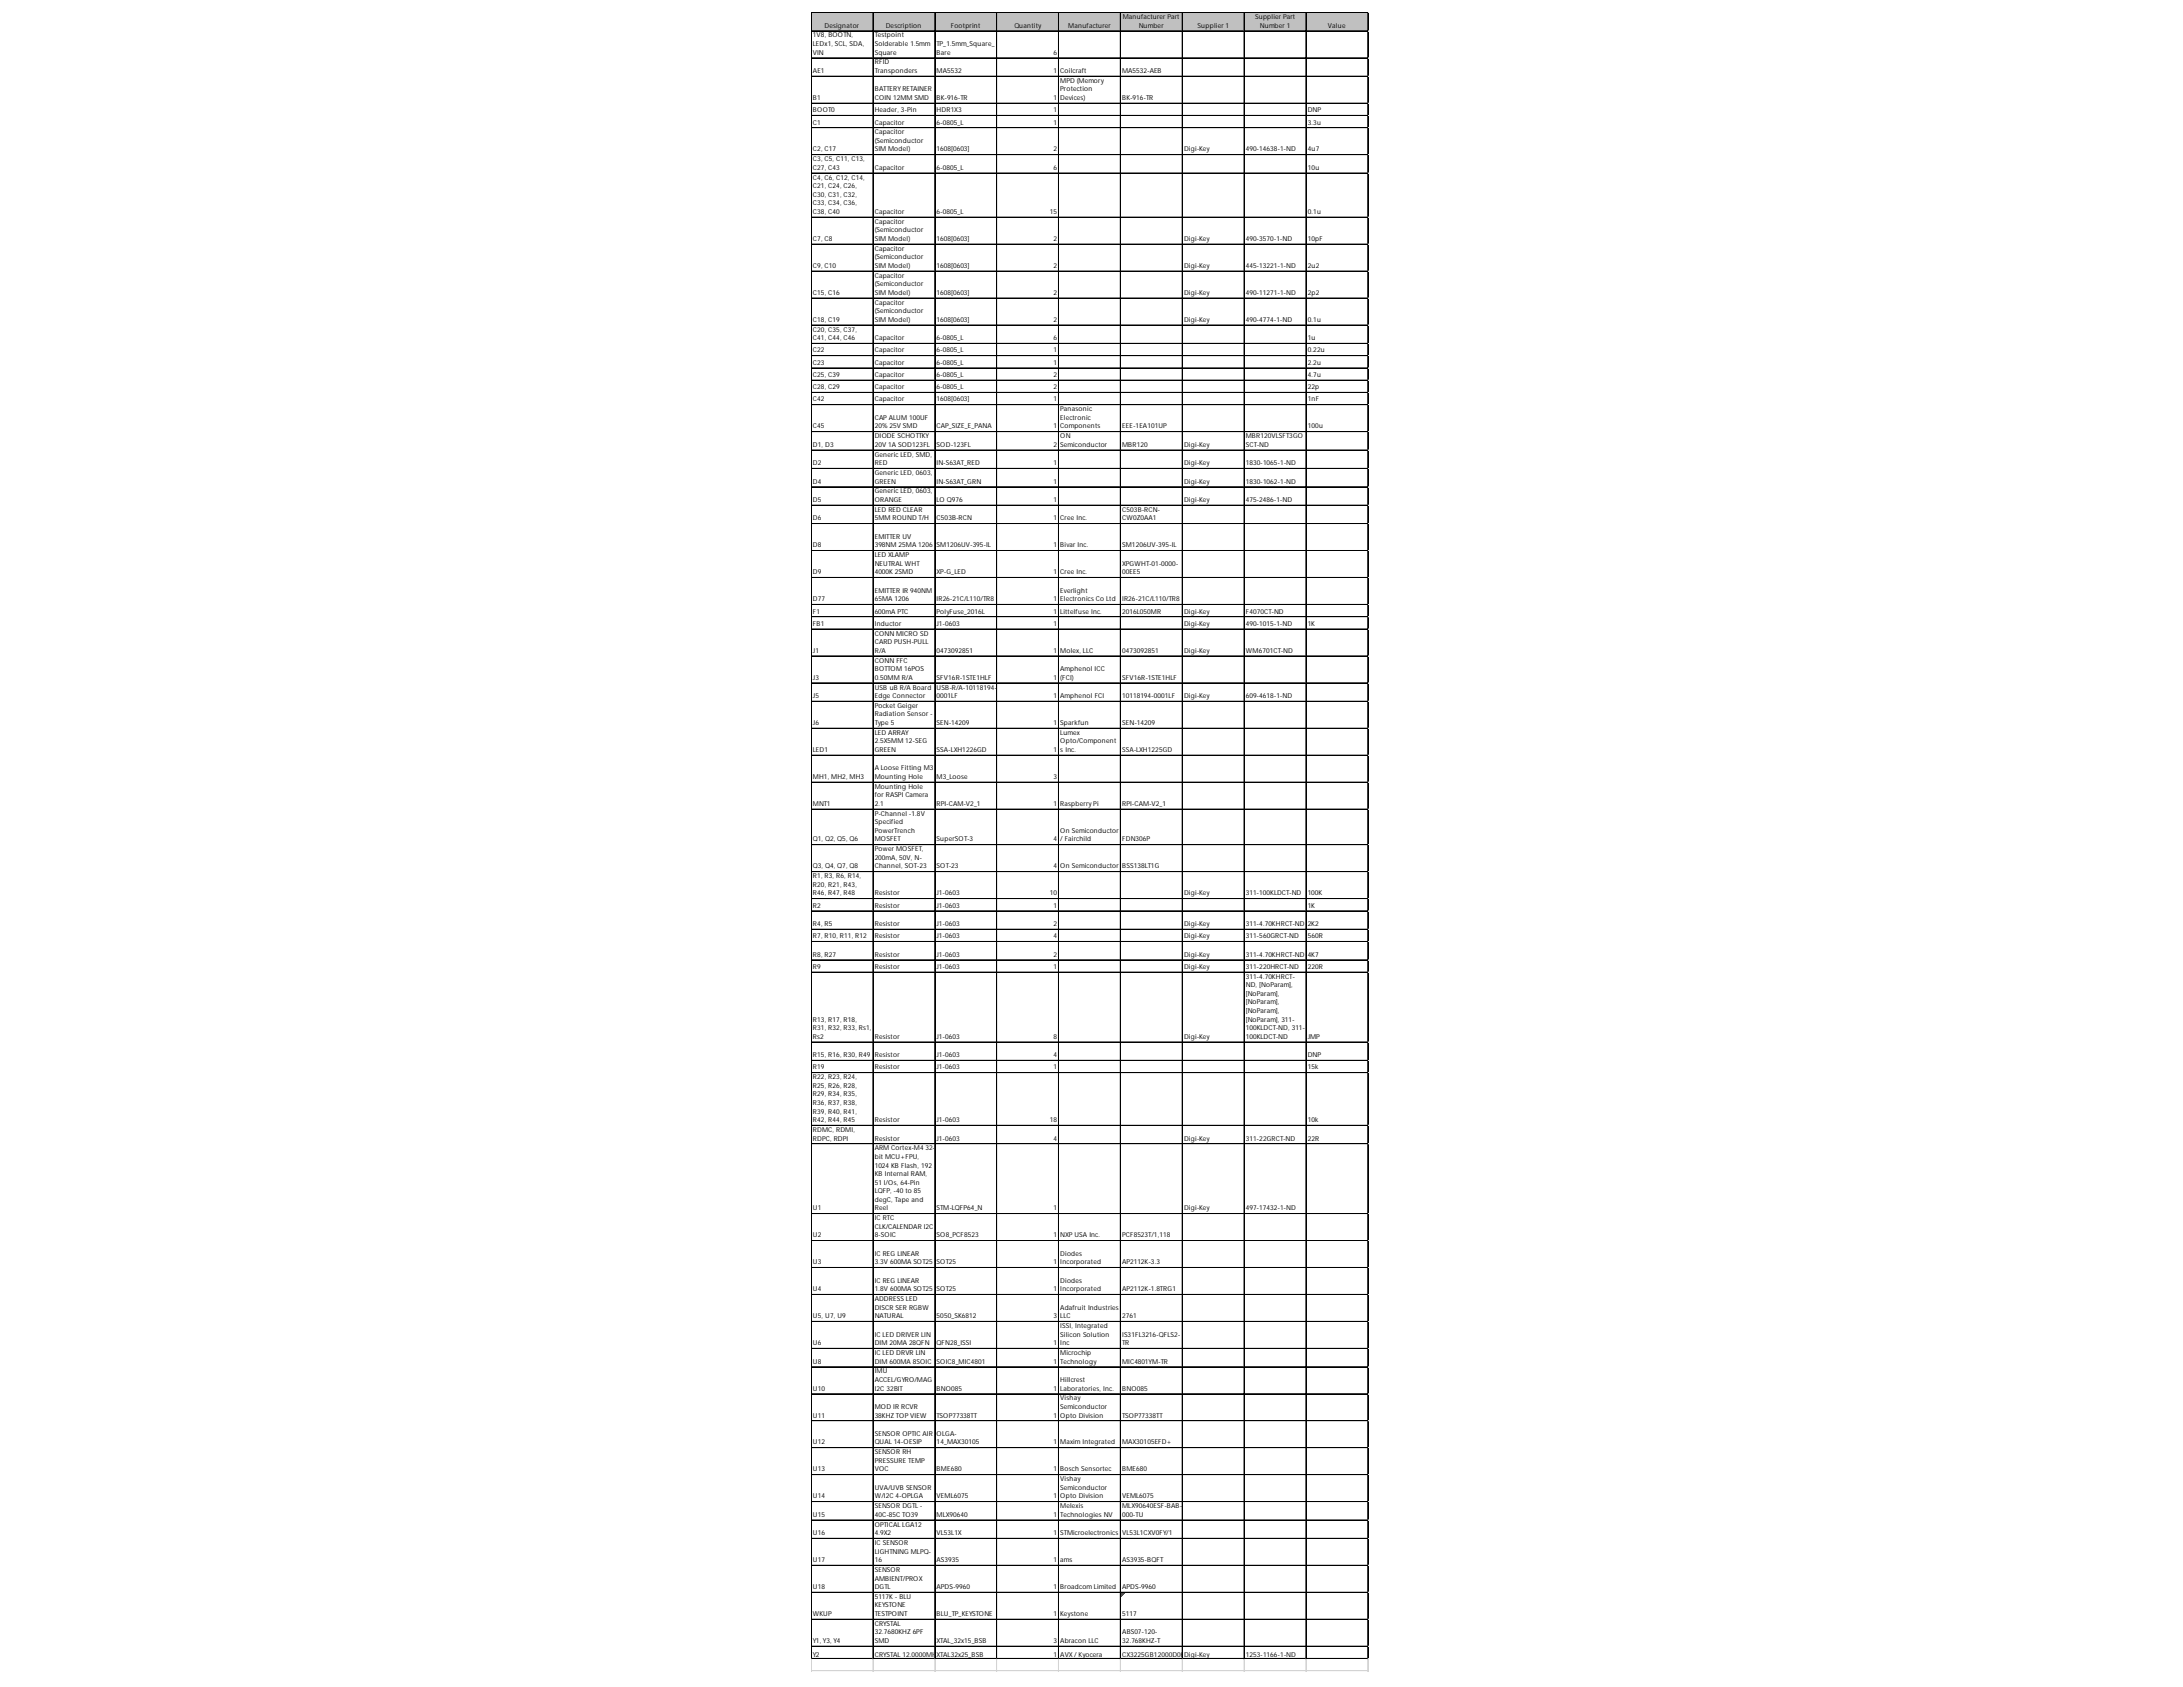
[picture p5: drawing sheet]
<svg xmlns="http://www.w3.org/2000/svg" width="279mm" height="216mm" viewBox="0 0 279 216" stroke-linecap="round" stroke-linejoin="round" font-family="sans-serif">
<defs><g id="words">
<g font-size=".9">
<text x="104" y="4.8">1V8, BOOTN,</text>
<text x="104" y="5.9">LEDx1, SCL, SDA,</text>
<text x="105.5" y="3.5">Designator</text>
<text x="112" y="4.8">Testpoint</text>
<text x="112" y="5.9">Solderable 1.5mm</text>
<text x="113.4" y="3.5">Description</text>
<text x="119.9" y="5.9">TP_1.5mm_Square_</text>
<text x="121.7" y="3.5">Footprint</text>
<text x="129.8" y="3.5">Quantity</text>
<text x="136.7" y="3.5">Manufacturer</text>
<text x="143.7" y="2.4">Manufacturer Part</text>
<text x="145.7" y="3.5">Number</text>
<text x="153.3" y="3.5">Supplier 1</text>
<text x="160.6" y="2.4">Supplier Part</text>
<text x="161.3" y="3.5">Number 1</text>
<text x="170" y="3.5">Value</text>
<text x="104" y="7">VIN</text>
<text x="104" y="9.3">AE1</text>
<text x="112" y="7">Square</text>
<text x="112" y="8.2">RFID</text>
<text x="112" y="9.3">Transponders</text>
<text x="112" y="11.7">BATTERY RETAINER</text>
<text x="119.9" y="7">Bare</text>
<text x="119.9" y="9.3">MA5532</text>
<text x="134.8" y="7">6</text>
<text x="134.8" y="9.3">1</text>
<text x="135.7" y="9.3">Coilcraft</text>
<text x="135.7" y="10.6">MPD (Memory</text>
<text x="135.7" y="11.7">Protection</text>
<text x="143.6" y="9.3">MA5532-AEB</text>
<text x="104" y="12.8">B1</text>
<text x="104" y="14.4">BOOT0</text>
<text x="104" y="15.9">C1</text>
<text x="112" y="12.8">COIN 12MM SMD</text>
<text x="112" y="14.4">Header, 3-Pin</text>
<text x="112" y="15.9">Capacitor</text>
<text x="112" y="17.2">Capacitor</text>
<text x="119.9" y="12.8">BK-916-TR</text>
<text x="119.9" y="14.4">HDR1X3</text>
<text x="119.9" y="15.9">6-0805_L</text>
<text x="134.8" y="12.8">1</text>
<text x="134.8" y="14.4">1</text>
<text x="134.8" y="15.9">1</text>
<text x="135.7" y="12.8">Devices)</text>
<text x="143.6" y="12.8">BK-916-TR</text>
<text x="167.4" y="14.4">DNP</text>
<text x="167.4" y="15.9">3.3u</text>
<text x="104" y="19.4">C2, C17</text>
<text x="104" y="20.6">C3, C5, C11, C13,</text>
<text x="104" y="21.7">C27, C43</text>
<text x="104" y="23">C4, C6, C12, C14,</text>
<text x="112" y="18.3">(Semiconductor</text>
<text x="112" y="19.4">SIM Model)</text>
<text x="112" y="21.7">Capacitor</text>
<text x="119.9" y="19.4">1608[0603]</text>
<text x="119.9" y="21.7">6-0805_L</text>
<text x="134.8" y="19.4">2</text>
<text x="134.8" y="21.7">6</text>
<text x="151.5" y="19.4">Digi-Key</text>
<text x="159.5" y="19.4">490-14638-1-ND</text>
<text x="167.4" y="19.4">4u7</text>
<text x="167.4" y="21.7">10u</text>
<text x="104" y="24.1">C21, C24, C26,</text>
<text x="104" y="25.2">C30, C31, C32,</text>
<text x="104" y="26.3">C33, C34, C36,</text>
<text x="104" y="27.4">C38, C40</text>
<text x="112" y="27.4">Capacitor</text>
<text x="112" y="28.6">Capacitor</text>
<text x="112" y="29.7">(Semiconductor</text>
<text x="119.9" y="27.4">6-0805_L</text>
<text x="134.4" y="27.4">15</text>
<text x="167.4" y="27.4">0.1u</text>
<text x="104" y="30.8">C7, C8</text>
<text x="104" y="34.3">C9, C10</text>
<text x="112" y="30.8">SIM Model)</text>
<text x="112" y="32.1">Capacitor</text>
<text x="112" y="33.2">(Semiconductor</text>
<text x="112" y="34.3">SIM Model)</text>
<text x="112" y="35.5">Capacitor</text>
<text x="119.9" y="30.8">1608[0603]</text>
<text x="119.9" y="34.3">1608[0603]</text>
<text x="134.8" y="30.8">2</text>
<text x="134.8" y="34.3">2</text>
<text x="151.5" y="30.8">Digi-Key</text>
<text x="151.5" y="34.3">Digi-Key</text>
<text x="159.5" y="30.8">490-3570-1-ND</text>
<text x="159.5" y="34.3">445-13221-1-ND</text>
<text x="167.4" y="30.8">10pF</text>
<text x="167.4" y="34.3">2u2</text>
<text x="104" y="37.7">C15, C16</text>
<text x="104" y="41.2">C18, C19</text>
<text x="112" y="36.6">(Semiconductor</text>
<text x="112" y="37.7">SIM Model)</text>
<text x="112" y="39">Capacitor</text>
<text x="112" y="40.1">(Semiconductor</text>
<text x="112" y="41.2">SIM Model)</text>
<text x="119.9" y="37.7">1608[0603]</text>
<text x="119.9" y="41.2">1608[0603]</text>
<text x="134.8" y="37.7">2</text>
<text x="134.8" y="41.2">2</text>
<text x="151.5" y="37.7">Digi-Key</text>
<text x="151.5" y="41.2">Digi-Key</text>
<text x="159.5" y="37.7">490-11271-1-ND</text>
<text x="159.5" y="41.2">490-4774-1-ND</text>
<text x="167.4" y="37.7">2p2</text>
<text x="167.4" y="41.2">0.1u</text>
<text x="104" y="42.4">C20, C35, C37,</text>
<text x="104" y="43.5">C41, C44, C46</text>
<text x="104" y="45.1">C22</text>
<text x="104" y="46.7">C23</text>
<text x="112" y="43.5">Capacitor</text>
<text x="112" y="45.1">Capacitor</text>
<text x="112" y="46.7">Capacitor</text>
<text x="119.9" y="43.5">6-0805_L</text>
<text x="119.9" y="45.1">6-0805_L</text>
<text x="119.9" y="46.7">6-0805_L</text>
<text x="134.8" y="43.5">6</text>
<text x="134.8" y="45.1">1</text>
<text x="134.8" y="46.7">1</text>
<text x="167.4" y="43.5">1u</text>
<text x="167.4" y="45.1">0.22u</text>
<text x="167.4" y="46.7">2.2u</text>
<text x="104" y="48.2">C25, C39</text>
<text x="104" y="49.8">C28, C29</text>
<text x="104" y="51.4">C42</text>
<text x="112" y="48.2">Capacitor</text>
<text x="112" y="49.8">Capacitor</text>
<text x="112" y="51.4">Capacitor</text>
<text x="112" y="53.7">CAP ALUM 100UF</text>
<text x="119.9" y="48.2">6-0805_L</text>
<text x="119.9" y="49.8">6-0805_L</text>
<text x="119.9" y="51.4">1608[0603]</text>
<text x="134.8" y="48.2">2</text>
<text x="134.8" y="49.8">2</text>
<text x="134.8" y="51.4">1</text>
<text x="135.7" y="52.6">Panasonic</text>
<text x="135.7" y="53.7">Electronic</text>
<text x="167.4" y="48.2">4.7u</text>
<text x="167.4" y="49.8">22p</text>
<text x="167.4" y="51.4">1nF</text>
<text x="104" y="54.8">C45</text>
<text x="104" y="57.2">D1, D3</text>
<text x="104" y="59.5">D2</text>
<text x="112" y="54.8">20% 25V SMD</text>
<text x="112" y="56.1">DIODE SCHOTTKY</text>
<text x="112" y="57.2">20V 1A SOD123FL</text>
<text x="112" y="58.4">Generic LED, SMD,</text>
<text x="112" y="59.5">RED</text>
<text x="119.9" y="54.8">CAP_SIZE_E_PANA</text>
<text x="119.9" y="57.2">SOD-123FL</text>
<text x="119.9" y="59.5">IN-S63AT_RED</text>
<text x="134.8" y="54.8">1</text>
<text x="134.8" y="57.2">2</text>
<text x="134.8" y="59.5">1</text>
<text x="135.7" y="54.8">Components</text>
<text x="135.7" y="56.1">ON</text>
<text x="135.7" y="57.2">Semiconductor</text>
<text x="143.6" y="54.8">EEE-1EA101UP</text>
<text x="143.6" y="57.2">MBR120</text>
<text x="151.5" y="57.2">Digi-Key</text>
<text x="151.5" y="59.5">Digi-Key</text>
<text x="159.5" y="56.1">MBR120VLSFT3GO</text>
<text x="159.5" y="57.2">SCT-ND</text>
<text x="159.5" y="59.5">1830-1065-1-ND</text>
<text x="167.4" y="54.8">100u</text>
<text x="104" y="61.9">D4</text>
<text x="104" y="64.2">D5</text>
<text x="112" y="60.8">Generic LED, 0603,</text>
<text x="112" y="61.9">GREEN</text>
<text x="112" y="63.1">Generic LED, 0603,</text>
<text x="112" y="64.2">ORANGE</text>
<text x="112" y="65.5">LED RED CLEAR</text>
<text x="119.9" y="61.9">IN-S63AT_GRN</text>
<text x="119.9" y="64.2">LO Q976</text>
<text x="134.8" y="61.9">1</text>
<text x="134.8" y="64.2">1</text>
<text x="143.6" y="65.5">C503B-RCN-</text>
<text x="151.5" y="61.9">Digi-Key</text>
<text x="151.5" y="64.2">Digi-Key</text>
<text x="159.5" y="61.9">1830-1062-1-ND</text>
<text x="159.5" y="64.2">475-2486-1-ND</text>
<text x="104" y="66.6">D6</text>
<text x="104" y="70">D8</text>
<text x="112" y="66.6">5MM ROUND T/H</text>
<text x="112" y="69">EMITTER UV</text>
<text x="112" y="70">398NM 25MA 1206</text>
<text x="112" y="71.3">LED XLAMP</text>
<text x="119.9" y="66.6">C503B-RCN</text>
<text x="119.9" y="70">SM1206UV-395-IL</text>
<text x="134.8" y="66.6">1</text>
<text x="134.8" y="70">1</text>
<text x="135.7" y="66.6">Cree Inc.</text>
<text x="135.7" y="70">Bivar Inc.</text>
<text x="143.6" y="66.6">CW0Z0AA1</text>
<text x="143.6" y="70">SM1206UV-395-IL</text>
<text x="104" y="73.5">D9</text>
<text x="104" y="76.9">D77</text>
<text x="112" y="72.4">NEUTRAL WHT</text>
<text x="112" y="73.5">4000K 2SMD</text>
<text x="112" y="75.9">EMITTER IR 940NM</text>
<text x="112" y="76.9">65MA 1206</text>
<text x="119.9" y="73.5">XP-G_LED</text>
<text x="119.9" y="76.9">IR26-21C/L110/TR8</text>
<text x="134.8" y="73.5">1</text>
<text x="134.8" y="76.9">1</text>
<text x="135.7" y="73.5">Cree Inc.</text>
<text x="135.7" y="75.9">Everlight</text>
<text x="135.7" y="76.9">Electronics Co Ltd</text>
<text x="143.6" y="72.4">XPGWHT-01-0000-</text>
<text x="143.6" y="73.5">00EE5</text>
<text x="143.6" y="76.9">IR26-21C/L110/TR8</text>
<text x="104" y="78.5">F1</text>
<text x="104" y="80.1">FB1</text>
<text x="104" y="83.5">J1</text>
<text x="112" y="78.5">600mA PTC</text>
<text x="112" y="80.1">Inductor</text>
<text x="112" y="81.3">CONN MICRO SD</text>
<text x="112" y="82.4">CARD PUSH-PULL</text>
<text x="112" y="83.5">R/A</text>
<text x="119.9" y="78.5">PolyFuse_2016L</text>
<text x="119.9" y="80.1">J1-0603</text>
<text x="119.9" y="83.5">0473092851</text>
<text x="134.8" y="78.5">1</text>
<text x="134.8" y="80.1">1</text>
<text x="134.8" y="83.5">1</text>
<text x="135.7" y="78.5">Littelfuse Inc.</text>
<text x="135.7" y="83.5">Molex, LLC</text>
<text x="143.6" y="78.5">2016L050MR</text>
<text x="143.6" y="83.5">0473092851</text>
<text x="151.5" y="78.5">Digi-Key</text>
<text x="151.5" y="80.1">Digi-Key</text>
<text x="151.5" y="83.5">Digi-Key</text>
<text x="159.5" y="78.5">F4070CT-ND</text>
<text x="159.5" y="80.1">490-1015-1-ND</text>
<text x="159.5" y="83.5">WM6701CT-ND</text>
<text x="167.4" y="80.1">1K</text>
<text x="104" y="87">J3</text>
<text x="104" y="89.3">J5</text>
<text x="112" y="84.8">CONN FFC</text>
<text x="112" y="85.9">BOTTOM 16POS</text>
<text x="112" y="87">0.50MM R/A</text>
<text x="112" y="88.2">USB uB R/A Board</text>
<text x="112" y="89.3">Edge Connector</text>
<text x="119.9" y="87">SFV16R-1STE1HLF</text>
<text x="119.9" y="88.2">USB-R/A-10118194-</text>
<text x="119.9" y="89.3">0001LF</text>
<text x="134.8" y="87">1</text>
<text x="134.8" y="89.3">1</text>
<text x="135.7" y="85.9">Amphenol ICC</text>
<text x="135.7" y="87">(FCI)</text>
<text x="135.7" y="89.3">Amphenol FCI</text>
<text x="143.6" y="87">SFV16R-1STE1HLF</text>
<text x="143.6" y="89.3">10118194-0001LF</text>
<text x="151.5" y="89.3">Digi-Key</text>
<text x="159.5" y="89.3">609-4618-1-ND</text>
<text x="104" y="92.8">J6</text>
<text x="112" y="90.6">Pocket Geiger</text>
<text x="112" y="91.7">Radiation Sensor -</text>
<text x="112" y="92.8">Type 5</text>
<text x="112" y="94">LED ARRAY</text>
<text x="112" y="95.1">2.5X5MM 12-SEG</text>
<text x="119.9" y="92.8">SEN-14209</text>
<text x="134.8" y="92.8">1</text>
<text x="135.7" y="92.8">Sparkfun</text>
<text x="135.7" y="94">Lumex</text>
<text x="135.7" y="95.1">Opto/Component</text>
<text x="143.6" y="92.8">SEN-14209</text>
<text x="104" y="96.2">LED1</text>
<text x="104" y="99.7">MH1, MH2, MH3</text>
<text x="112" y="96.2">GREEN</text>
<text x="112" y="98.6">A Loose Fitting M3</text>
<text x="112" y="99.7">Mounting Hole</text>
<text x="112" y="100.9">Mounting Hole</text>
<text x="119.9" y="96.2">SSA-LXH1226GD</text>
<text x="119.9" y="99.7">M3_Loose</text>
<text x="134.8" y="96.2">1</text>
<text x="134.8" y="99.7">3</text>
<text x="135.7" y="96.2">s Inc.</text>
<text x="143.6" y="96.2">SSA-LXH1225GD</text>
<text x="104" y="103.1">MNT1</text>
<text x="104" y="107.7">Q1, Q2, Q5, Q6</text>
<text x="112" y="102">for RASPI Camera</text>
<text x="112" y="103.1">2.1</text>
<text x="112" y="104.4">P-Channel -1.8V</text>
<text x="112" y="105.5">Specified</text>
<text x="112" y="106.6">PowerTrench</text>
<text x="112" y="107.7">MOSFET</text>
<text x="119.9" y="103.1">RPI-CAM-V2_1</text>
<text x="119.9" y="107.7">SuperSOT-3</text>
<text x="134.8" y="103.1">1</text>
<text x="134.8" y="107.7">4</text>
<text x="135.7" y="103.1">Raspberry Pi</text>
<text x="135.7" y="106.6">On Semiconductor</text>
<text x="135.7" y="107.7">/ Fairchild</text>
<text x="143.6" y="103.1">RPI-CAM-V2_1</text>
<text x="143.6" y="107.7">FDN306P</text>
<text x="104" y="111.1">Q3, Q4, Q7, Q8</text>
<text x="104" y="112.4">R1, R3, R6, R14,</text>
<text x="104" y="113.5">R20, R21, R43,</text>
<text x="112" y="108.9">Power MOSFET,</text>
<text x="112" y="110">200mA, 50V, N-</text>
<text x="112" y="111.1">Channel, SOT-23</text>
<text x="119.9" y="111.1">SOT-23</text>
<text x="134.8" y="111.1">4</text>
<text x="135.7" y="111.1">On Semiconductor</text>
<text x="143.6" y="111.1">BSS138LT1G</text>
<text x="104" y="114.6">R46, R47, R48</text>
<text x="104" y="116.2">R2</text>
<text x="104" y="118.5">R4, R5</text>
<text x="112" y="114.6">Resistor</text>
<text x="112" y="116.2">Resistor</text>
<text x="112" y="118.5">Resistor</text>
<text x="119.9" y="114.6">J1-0603</text>
<text x="119.9" y="116.2">J1-0603</text>
<text x="119.9" y="118.5">J1-0603</text>
<text x="134.4" y="114.6">10</text>
<text x="134.8" y="116.2">1</text>
<text x="134.8" y="118.5">2</text>
<text x="151.5" y="114.6">Digi-Key</text>
<text x="151.5" y="118.5">Digi-Key</text>
<text x="159.5" y="114.6">311-100KLDCT-ND</text>
<text x="159.5" y="118.5">311-4.70KHRCT-ND</text>
<text x="167.4" y="114.6">100K</text>
<text x="167.4" y="116.2">1K</text>
<text x="167.4" y="118.5">2K2</text>
<text x="104" y="120.1">R7, R10, R11, R12</text>
<text x="104" y="122.4">R8, R27</text>
<text x="104" y="124">R9</text>
<text x="112" y="120.1">Resistor</text>
<text x="112" y="122.4">Resistor</text>
<text x="112" y="124">Resistor</text>
<text x="119.9" y="120.1">J1-0603</text>
<text x="119.9" y="122.4">J1-0603</text>
<text x="119.9" y="124">J1-0603</text>
<text x="134.8" y="120.1">4</text>
<text x="134.8" y="122.4">2</text>
<text x="134.8" y="124">1</text>
<text x="151.5" y="120.1">Digi-Key</text>
<text x="151.5" y="122.4">Digi-Key</text>
<text x="151.5" y="124">Digi-Key</text>
<text x="159.5" y="120.1">311-560GRCT-ND</text>
<text x="159.5" y="122.4">311-4.70KHRCT-ND</text>
<text x="159.5" y="124">311-220HRCT-ND</text>
<text x="159.5" y="125.3">311-4.70KHRCT-</text>
<text x="167.4" y="120.1">560R</text>
<text x="167.4" y="122.4">4K7</text>
<text x="167.4" y="124">220R</text>
<text x="104" y="130.7">R13, R17, R18,</text>
<text x="104" y="131.8">R31, R32, R33, Rs1,</text>
<text x="159.5" y="126.4">ND, [NoParam],</text>
<text x="159.5" y="127.5">[NoParam],</text>
<text x="159.5" y="128.6">[NoParam],</text>
<text x="159.5" y="129.7">[NoParam],</text>
<text x="159.5" y="130.7">[NoParam], 311-</text>
<text x="159.5" y="131.8">100KLDCT-ND, 311-</text>
<text x="104" y="132.9">Rs2</text>
<text x="104" y="135.3">R15, R16, R30, R49</text>
<text x="104" y="136.9">R19</text>
<text x="112" y="132.9">Resistor</text>
<text x="112" y="135.3">Resistor</text>
<text x="112" y="136.9">Resistor</text>
<text x="119.9" y="132.9">J1-0603</text>
<text x="119.9" y="135.3">J1-0603</text>
<text x="119.9" y="136.9">J1-0603</text>
<text x="134.8" y="132.9">8</text>
<text x="134.8" y="135.3">4</text>
<text x="134.8" y="136.9">1</text>
<text x="151.5" y="132.9">Digi-Key</text>
<text x="159.5" y="132.9">100KLDCT-ND</text>
<text x="167.4" y="132.9">JMP</text>
<text x="167.4" y="135.3">DNP</text>
<text x="167.4" y="136.9">15k</text>
<text x="104" y="138.1">R22, R23, R24,</text>
<text x="104" y="139.2">R25, R26, R28,</text>
<text x="104" y="140.3">R29, R34, R35,</text>
<text x="104" y="141.4">R36, R37, R38,</text>
<text x="104" y="142.5">R39, R40, R41,</text>
<text x="104" y="143.6">R42, R44, R45</text>
<text x="112" y="143.6">Resistor</text>
<text x="119.9" y="143.6">J1-0603</text>
<text x="134.4" y="143.6">18</text>
<text x="167.4" y="143.6">10k</text>
<text x="104" y="144.9">RDMC, RDMI,</text>
<text x="104" y="146">RDPC, RDPI</text>
<text x="112" y="146">Resistor</text>
<text x="112" y="147.2">ARM Cortex-M4 32-</text>
<text x="112" y="148.3">bit MCU+FPU,</text>
<text x="112" y="149.4">1024 KB Flash, 192</text>
<text x="119.9" y="146">J1-0603</text>
<text x="134.8" y="146">4</text>
<text x="151.5" y="146">Digi-Key</text>
<text x="159.5" y="146">311-22GRCT-ND</text>
<text x="167.4" y="146">22R</text>
<text x="104" y="154.9">U1</text>
<text x="112" y="150.5">KB Internal RAM,</text>
<text x="112" y="151.6">51 I/Os, 64-Pin</text>
<text x="112" y="152.7">LQFP, -40 to 85</text>
<text x="112" y="153.8">degC, Tape and</text>
<text x="112" y="154.9">Reel</text>
<text x="119.9" y="154.9">STM-LQFP64_N</text>
<text x="134.8" y="154.9">1</text>
<text x="151.5" y="154.9">Digi-Key</text>
<text x="159.5" y="154.9">497-17432-1-ND</text>
<text x="104" y="158.4">U2</text>
<text x="104" y="161.8">U3</text>
<text x="112" y="156.2">IC RTC</text>
<text x="112" y="157.3">CLK/CALENDAR I2C</text>
<text x="112" y="158.4">8-SOIC</text>
<text x="112" y="160.7">IC REG LINEAR</text>
<text x="112" y="161.8">3.3V 600MA SOT25</text>
<text x="119.9" y="158.4">SO8_PCF8523</text>
<text x="119.9" y="161.8">SOT25</text>
<text x="134.8" y="158.4">1</text>
<text x="134.8" y="161.8">1</text>
<text x="135.7" y="158.4">NXP USA Inc.</text>
<text x="135.7" y="160.7">Diodes</text>
<text x="135.7" y="161.8">Incorporated</text>
<text x="143.6" y="158.4">PCF8523T/1,118</text>
<text x="143.6" y="161.8">AP2112K-3.3</text>
<text x="104" y="165.3">U4</text>
<text x="112" y="164.2">IC REG LINEAR</text>
<text x="112" y="165.3">1.8V 600MA SOT25</text>
<text x="112" y="166.5">ADDRESS LED</text>
<text x="112" y="167.6">DISCR SER RGBW</text>
<text x="119.9" y="165.3">SOT25</text>
<text x="134.8" y="165.3">1</text>
<text x="135.7" y="164.2">Diodes</text>
<text x="135.7" y="165.3">Incorporated</text>
<text x="135.7" y="167.6">Adafruit Industries</text>
<text x="143.6" y="165.3">AP2112K-1.8TRG1</text>
<text x="104" y="168.7">U5, U7, U9</text>
<text x="104" y="172.2">U6</text>
<text x="112" y="168.7">NATURAL</text>
<text x="112" y="171.1">IC LED DRIVER LIN</text>
<text x="112" y="172.2">DIM 20MA 28QFN</text>
<text x="112" y="173.4">IC LED DRVR LIN</text>
<text x="119.9" y="168.7">5050_SK6812</text>
<text x="119.9" y="172.2">QFN28_ISSI</text>
<text x="134.8" y="168.7">3</text>
<text x="134.8" y="172.2">1</text>
<text x="135.7" y="168.7">LLC</text>
<text x="135.7" y="170">ISSI, Integrated</text>
<text x="135.7" y="171.1">Silicon Solution</text>
<text x="135.7" y="172.2">Inc</text>
<text x="135.7" y="173.4">Microchip</text>
<text x="143.6" y="168.7">2761</text>
<text x="143.6" y="171.1">IS31FL3216-QFLS2-</text>
<text x="143.6" y="172.2">TR</text>
<text x="104" y="174.5">U8</text>
<text x="104" y="178">U10</text>
<text x="112" y="174.5">DIM 600MA 8SOIC</text>
<text x="112" y="175.8">IMU</text>
<text x="112" y="176.9">ACCEL/GYRO/MAG</text>
<text x="112" y="178">I2C 32BIT</text>
<text x="119.9" y="174.5">SOIC8_MIC4801</text>
<text x="119.9" y="178">BNO085</text>
<text x="134.8" y="174.5">1</text>
<text x="134.8" y="178">1</text>
<text x="135.7" y="174.5">Technology</text>
<text x="135.7" y="176.9">Hillcrest</text>
<text x="135.7" y="178">Laboratories, Inc.</text>
<text x="135.7" y="179.2">Vishay</text>
<text x="143.6" y="174.5">MIC4801YM-TR</text>
<text x="143.6" y="178">BNO085</text>
<text x="104" y="181.4">U11</text>
<text x="104" y="184.9">U12</text>
<text x="112" y="180.3">MOD IR RCVR</text>
<text x="112" y="181.4">38KHZ TOP VIEW</text>
<text x="112" y="183.8">SENSOR OPTIC AIR</text>
<text x="112" y="184.9">QUAL 14-OESIP</text>
<text x="119.9" y="181.4">TSOP77338TT</text>
<text x="119.9" y="183.8">OLGA-</text>
<text x="119.9" y="184.9">14_MAX30105</text>
<text x="134.8" y="181.4">1</text>
<text x="134.8" y="184.9">1</text>
<text x="135.7" y="180.3">Semiconductor</text>
<text x="135.7" y="181.4">Opto Division</text>
<text x="135.7" y="184.9">Maxim Integrated</text>
<text x="143.6" y="181.4">TSOP77338TT</text>
<text x="143.6" y="184.9">MAX30105EFD+</text>
<text x="104" y="188.3">U13</text>
<text x="104" y="191.8">U14</text>
<text x="112" y="186.1">SENSOR RH</text>
<text x="112" y="187.2">PRESSURE TEMP</text>
<text x="112" y="188.3">VOC</text>
<text x="112" y="190.7">UVA/UVB SENSOR</text>
<text x="112" y="191.8">W/I2C 4-OPLGA</text>
<text x="119.9" y="188.3">BME680</text>
<text x="119.9" y="191.8">VEML6075</text>
<text x="134.8" y="188.3">1</text>
<text x="134.8" y="191.8">1</text>
<text x="135.7" y="188.3">Bosch Sensortec</text>
<text x="135.7" y="189.6">Vishay</text>
<text x="135.7" y="190.7">Semiconductor</text>
<text x="135.7" y="191.8">Opto Division</text>
<text x="143.6" y="188.3">BME680</text>
<text x="143.6" y="191.8">VEML6075</text>
<text x="104" y="194.1">U15</text>
<text x="104" y="196.5">U16</text>
<text x="112" y="193">SENSOR DGTL -</text>
<text x="112" y="194.1">40C-85C TO39</text>
<text x="112" y="195.4">OPTICAL LGA12</text>
<text x="112" y="196.5">4.9X2</text>
<text x="112" y="197.7">IC SENSOR</text>
<text x="119.9" y="194.1">MLX90640</text>
<text x="119.9" y="196.5">VL53L1X</text>
<text x="134.8" y="194.1">1</text>
<text x="134.8" y="196.5">1</text>
<text x="135.7" y="193">Melexis</text>
<text x="135.7" y="194.1">Technologies NV</text>
<text x="135.7" y="196.5">STMicroelectronics</text>
<text x="143.6" y="193">MLX90640ESF-BAB-</text>
<text x="143.6" y="194.1">000-TU</text>
<text x="143.6" y="196.5">VL53L1CXV0FY/1</text>
<text x="104" y="199.9">U17</text>
<text x="104" y="203.4">U18</text>
<text x="112" y="198.8">LIGHTNING MLPQ-</text>
<text x="112" y="199.9">16</text>
<text x="112" y="201.2">SENSOR</text>
<text x="112" y="202.3">AMBIENT/PROX</text>
<text x="112" y="203.4">DGTL</text>
<text x="119.9" y="199.9">AS3935</text>
<text x="119.9" y="203.4">APDS-9960</text>
<text x="134.8" y="199.9">1</text>
<text x="134.8" y="203.4">1</text>
<text x="135.7" y="199.9">ams</text>
<text x="135.7" y="203.4">Broadcom Limited</text>
<text x="143.6" y="199.9">AS3935-BQFT</text>
<text x="143.6" y="203.4">APDS-9960</text>
<text x="104" y="206.8">WKUP</text>
<text x="112" y="204.6">5117K - BLU</text>
<text x="112" y="205.7">KEYSTONE</text>
<text x="112" y="206.8">TESTPOINT</text>
<text x="112" y="208.1">CRYSTAL</text>
<text x="112" y="209.2">32.7680KHZ 6PF</text>
<text x="119.9" y="206.8">BLU_TP_KEYSTONE</text>
<text x="134.8" y="206.8">1</text>
<text x="135.7" y="206.8">Keystone</text>
<text x="143.6" y="206.8">5117</text>
<text x="143.6" y="209.2">ABS07-120-</text>
<text x="104" y="210.3">Y1, Y3, Y4</text>
<text x="104" y="212">Y2</text>
<text x="112" y="210.3">SMD</text>
<text x="112" y="212">CRYSTAL 12.0000MH</text>
<text x="119.9" y="210.3">XTAL_32x15_BSB</text>
<text x="119.9" y="212">XT8PF SMD</text>
<text x="119.9" y="212">Z AL32x25_BSB</text>
<text x="134.8" y="210.3">3</text>
<text x="134.8" y="212">1</text>
<text x="135.7" y="210.3">Abracon LLC</text>
<text x="135.7" y="212">AVX /Kyocera</text>
<text x="143.6" y="210.3">32.768KHZ-T</text>
<text x="143.6" y="212">CX3225GB12000D0HDEiQCCey</text>
<text x="152.4" y="212">gi-K</text>
<text x="159.5" y="212">1253-1166-1-ND</text>
</g>
</g></defs>
<path d="M103.8 1.6h71.3v2.4h-71.3z" fill="#c0c0c0"/>
<path d="M143.5 203.9h.4" fill="none" stroke="#008000" stroke-width=".13"/>
<path d="M143.5 203.9h.4h-.4z" fill="#008000"/>
<path d="M143.5 203.9h.4" fill="none" stroke="#008000" stroke-width=".13"/>
<path d="M143.5 203.9h.4v.1h-.4z" fill="#008000"/>
<path d="M143.5 204h.3" fill="none" stroke="#008000" stroke-width=".13"/>
<path d="M143.5 204h.3v.1h-.3z" fill="#008000"/>
<path d="M143.5 204.1h.2" fill="none" stroke="#008000" stroke-width=".13"/>
<path d="M143.5 204.1h.2v.1h-.2z" fill="#008000"/>
<path d="M143.5 204.2h.1" fill="none" stroke="#008000" stroke-width=".13"/>
<path d="M143.5 204.2h.1h-.1z" fill="#008000"/>
<path d="M143.5 204.2h.1" fill="none" stroke="#008000" stroke-width=".13"/>
<path d="M143.5 204.2v.1z" fill="#008000"/>
<g fill="none" stroke="#000" stroke-width=".13">
<path d="M103.8 1.6v210.7M103.9 1.6h71.2M103.9 3.9h71.2M103.9 4h71.2M103.9 7.4h71.2M103.9 9.7h71.2M103.9 9.8h71.2M103.9 13.2h71.2M103.9 14.8h71.2M103.9 16.3h71.2M103.9 16.4h71.2M103.9 19.8h71.2"/>
<path d="M111.7 1.7v210.6M111.8 1.7v210.6M119.6 1.7v210.6M119.7 1.7v210.6M127.6 1.7v210.6M135.5 1.7v210.6M143.4 1.7v210.6M151.3 1.7v210.6M159.2 1.7v210.6M159.3 1.7v210.6M167.1 1.7v210.6M167.2 1.7v210.6"/>
<path d="M175.1 1.7v210.6M103.9 22.1h71.2M103.9 22.2h71.2M103.9 27.8h71.2M103.9 31.2h71.2M103.9 31.3h71.2M103.9 34.7h71.2M103.9 38.1h71.2M103.9 38.2h71.2M103.9 41.6h71.2M103.9 43.9h71.2M103.9 44h71.2"/>
<path d="M103.9 45.5h71.2M103.9 45.6h71.2M103.9 47.1h71.2M103.9 48.6h71.2M103.9 48.7h71.2M103.9 50.2h71.2M103.9 50.3h71.2M103.9 51.8h71.2M103.9 55.2h71.2M103.9 55.3h71.2M103.9 57.6h71.2M103.9 59.9h71.2"/>
<path d="M103.9 60h71.2M103.9 62.3h71.2M103.9 64.6h71.2M103.9 64.7h71.2M103.9 67h71.2M103.9 70.5h71.2M103.9 73.9h71.2M103.9 77.4h71.2M103.9 78.9h71.2M103.9 79h71.2M103.9 80.5h71.2M103.9 83.9h71.2"/>
<path d="M103.9 84h71.2M103.9 87.4h71.2M103.9 89.7h71.2M103.9 89.8h71.2M103.9 93.2h71.2M103.9 96.6h71.2M103.9 96.7h71.2M103.9 100.1h71.2M103.9 103.5h71.2M103.9 103.6h71.2M103.9 108.1h71.2M103.9 111.5h71.2"/>
<path d="M103.9 111.6h71.2M103.9 115h71.2M103.9 116.6h71.2M103.9 118.9h71.2M103.9 119h71.2M103.9 120.5h71.2M103.9 122.8h71.2M103.9 122.9h71.2M103.9 124.4h71.2M103.9 133.3h71.2M103.9 133.4h71.2M103.9 135.7h71.2"/>
<path d="M103.9 137.3h71.2M103.9 144h71.2M103.9 144.1h71.2M103.9 146.4h71.2M103.9 155.3h71.2M103.9 158.8h71.2M103.9 162.2h71.2M103.9 165.7h71.2M103.9 169.1h71.2M103.9 172.6h71.2M103.9 174.9h71.2M103.9 175h71.2"/>
<path d="M103.9 178.4h71.2M103.9 181.8h71.2M103.9 181.9h71.2M103.9 185.3h71.2M103.9 188.7h71.2M103.9 188.8h71.2M103.9 192.2h71.2M103.9 194.5h71.2M103.9 194.6h71.2M103.9 196.9h71.2M103.9 200.3h71.2M103.9 200.4h71.2"/>
<path d="M103.9 203.8h71.2M103.9 207.2h71.2M103.9 207.3h71.2M103.9 210.7h71.2M103.9 212.2h71.2M103.9 212.3h71.2"/>
</g>
<path d="M103.8 212.3v1.6" fill="none" stroke="#d4d4d4" stroke-width=".13"/>
<path d="M103.8 212.3h.1v1.6h-.1z" fill="#d4d4d4"/>
<path d="M111.7 212.3v1.6" fill="none" stroke="#d4d4d4" stroke-width=".13"/>
<path d="M111.7 212.3h.1v1.6h-.1z" fill="#d4d4d4"/>
<path d="M119.6 212.3v1.6" fill="none" stroke="#d4d4d4" stroke-width=".13"/>
<path d="M119.6 212.3h.1v1.6h-.1z" fill="#d4d4d4"/>
<path d="M127.6 212.3v1.6" fill="none" stroke="#d4d4d4" stroke-width=".13"/>
<path d="M127.6 212.3v1.6z" fill="#d4d4d4"/>
<path d="M135.5 212.3v1.6" fill="none" stroke="#d4d4d4" stroke-width=".13"/>
<path d="M135.5 212.3h.1v1.6h-.1z" fill="#d4d4d4"/>
<path d="M143.4 212.3v1.6" fill="none" stroke="#d4d4d4" stroke-width=".13"/>
<path d="M143.4 212.3h.1v1.6h-.1z" fill="#d4d4d4"/>
<path d="M151.3 212.3v1.6" fill="none" stroke="#d4d4d4" stroke-width=".13"/>
<path d="M151.3 212.3h.1v1.6h-.1z" fill="#d4d4d4"/>
<path d="M159.2 212.3v1.6" fill="none" stroke="#d4d4d4" stroke-width=".13"/>
<path d="M159.2 212.3h.1v1.6h-.1z" fill="#d4d4d4"/>
<path d="M167.1 212.3v1.6" fill="none" stroke="#d4d4d4" stroke-width=".13"/>
<path d="M167.1 212.3h.1v1.6h-.1z" fill="#d4d4d4"/>
<path d="M175.1 212.3v1.6" fill="none" stroke="#d4d4d4" stroke-width=".13"/>
<path d="M175.1 212.3v1.6z" fill="#d4d4d4"/>
<path d="M175.1 1.6h.1" fill="none" stroke="#d4d4d4" stroke-width=".13"/>
<path d="M175.1 1.6l.1 .1z" fill="#d4d4d4"/>
<path d="M175.1 3.9h.1" fill="none" stroke="#d4d4d4" stroke-width=".13"/>
<path d="M175.1 3.9l.1 .1z" fill="#d4d4d4"/>
<path d="M175.1 7.4h.1" fill="none" stroke="#d4d4d4" stroke-width=".13"/>
<path d="M175.1 7.4l.1 .1z" fill="#d4d4d4"/>
<path d="M175.1 9.7h.1" fill="none" stroke="#d4d4d4" stroke-width=".13"/>
<path d="M175.1 9.7l.1 .1z" fill="#d4d4d4"/>
<path d="M175.1 13.2h.1" fill="none" stroke="#d4d4d4" stroke-width=".13"/>
<path d="M175.1 13.2l.1 .1z" fill="#d4d4d4"/>
<path d="M175.1 14.8h.1" fill="none" stroke="#d4d4d4" stroke-width=".13"/>
<path d="M175.1 14.8h.1z" fill="#d4d4d4"/>
<path d="M175.1 16.3h.1" fill="none" stroke="#d4d4d4" stroke-width=".13"/>
<path d="M175.1 16.3l.1 .1z" fill="#d4d4d4"/>
<path d="M175.1 19.8h.1" fill="none" stroke="#d4d4d4" stroke-width=".13"/>
<path d="M175.1 19.8l.1 .1z" fill="#d4d4d4"/>
<path d="M175.1 22.1h.1" fill="none" stroke="#d4d4d4" stroke-width=".13"/>
<path d="M175.1 22.1l.1 .1z" fill="#d4d4d4"/>
<path d="M175.1 27.8h.1" fill="none" stroke="#d4d4d4" stroke-width=".13"/>
<path d="M175.1 27.8l.1 .1z" fill="#d4d4d4"/>
<path d="M175.1 31.2h.1" fill="none" stroke="#d4d4d4" stroke-width=".13"/>
<path d="M175.1 31.2l.1 .1z" fill="#d4d4d4"/>
<path d="M175.1 34.7h.1" fill="none" stroke="#d4d4d4" stroke-width=".13"/>
<path d="M175.1 34.7l.1 .1z" fill="#d4d4d4"/>
<path d="M175.1 38.1h.1" fill="none" stroke="#d4d4d4" stroke-width=".13"/>
<path d="M175.1 38.1l.1 .1z" fill="#d4d4d4"/>
<path d="M175.1 41.6h.1" fill="none" stroke="#d4d4d4" stroke-width=".13"/>
<path d="M175.1 41.6l.1 .1z" fill="#d4d4d4"/>
<path d="M175.1 43.9h.1" fill="none" stroke="#d4d4d4" stroke-width=".13"/>
<path d="M175.1 43.9l.1 .1z" fill="#d4d4d4"/>
<path d="M175.1 45.5h.1" fill="none" stroke="#d4d4d4" stroke-width=".13"/>
<path d="M175.1 45.5l.1 .1z" fill="#d4d4d4"/>
<path d="M175.1 47.1h.1" fill="none" stroke="#d4d4d4" stroke-width=".13"/>
<path d="M175.1 47.1l.1 .1z" fill="#d4d4d4"/>
<path d="M175.1 48.6h.1" fill="none" stroke="#d4d4d4" stroke-width=".13"/>
<path d="M175.1 48.6l.1 .1z" fill="#d4d4d4"/>
<path d="M175.1 50.2h.1" fill="none" stroke="#d4d4d4" stroke-width=".13"/>
<path d="M175.1 50.2l.1 .1z" fill="#d4d4d4"/>
<path d="M175.1 51.8h.1" fill="none" stroke="#d4d4d4" stroke-width=".13"/>
<path d="M175.1 51.8l.1 .1z" fill="#d4d4d4"/>
<path d="M175.1 55.2h.1" fill="none" stroke="#d4d4d4" stroke-width=".13"/>
<path d="M175.1 55.2l.1 .1z" fill="#d4d4d4"/>
<path d="M175.1 57.6h.1" fill="none" stroke="#d4d4d4" stroke-width=".13"/>
<path d="M175.1 57.6l.1 .1z" fill="#d4d4d4"/>
<path d="M175.1 59.9h.1" fill="none" stroke="#d4d4d4" stroke-width=".13"/>
<path d="M175.1 59.9l.1 .1z" fill="#d4d4d4"/>
<path d="M175.1 62.3h.1" fill="none" stroke="#d4d4d4" stroke-width=".13"/>
<path d="M175.1 62.3l.1 .1z" fill="#d4d4d4"/>
<path d="M175.1 64.6h.1" fill="none" stroke="#d4d4d4" stroke-width=".13"/>
<path d="M175.1 64.6l.1 .1z" fill="#d4d4d4"/>
<path d="M175.1 67h.1" fill="none" stroke="#d4d4d4" stroke-width=".13"/>
<path d="M175.1 67l.1 .1z" fill="#d4d4d4"/>
<path d="M175.1 70.5h.1" fill="none" stroke="#d4d4d4" stroke-width=".13"/>
<path d="M175.1 70.5h.1z" fill="#d4d4d4"/>
<path d="M175.1 73.9h.1" fill="none" stroke="#d4d4d4" stroke-width=".13"/>
<path d="M175.1 73.9l.1 .1z" fill="#d4d4d4"/>
<path d="M175.1 77.4h.1" fill="none" stroke="#d4d4d4" stroke-width=".13"/>
<path d="M175.1 77.4h.1z" fill="#d4d4d4"/>
<path d="M175.1 78.9h.1" fill="none" stroke="#d4d4d4" stroke-width=".13"/>
<path d="M175.1 78.9l.1 .1z" fill="#d4d4d4"/>
<path d="M175.1 80.5h.1" fill="none" stroke="#d4d4d4" stroke-width=".13"/>
<path d="M175.1 80.5l.1 .1z" fill="#d4d4d4"/>
<path d="M175.1 83.9h.1" fill="none" stroke="#d4d4d4" stroke-width=".13"/>
<path d="M175.1 83.9l.1 .1z" fill="#d4d4d4"/>
<path d="M175.1 87.4h.1" fill="none" stroke="#d4d4d4" stroke-width=".13"/>
<path d="M175.1 87.4l.1 .1z" fill="#d4d4d4"/>
<path d="M175.1 89.7h.1" fill="none" stroke="#d4d4d4" stroke-width=".13"/>
<path d="M175.1 89.7l.1 .1z" fill="#d4d4d4"/>
<path d="M175.1 93.2h.1" fill="none" stroke="#d4d4d4" stroke-width=".13"/>
<path d="M175.1 93.2l.1 .1z" fill="#d4d4d4"/>
<path d="M175.1 96.6h.1" fill="none" stroke="#d4d4d4" stroke-width=".13"/>
<path d="M175.1 96.6l.1 .1z" fill="#d4d4d4"/>
<path d="M175.1 100.1h.1" fill="none" stroke="#d4d4d4" stroke-width=".13"/>
<path d="M175.1 100.1l.1 .1z" fill="#d4d4d4"/>
<path d="M175.1 103.5h.1" fill="none" stroke="#d4d4d4" stroke-width=".13"/>
<path d="M175.1 103.5l.1 .1z" fill="#d4d4d4"/>
<path d="M175.1 108.1h.1" fill="none" stroke="#d4d4d4" stroke-width=".13"/>
<path d="M175.1 108.1l.1 .1z" fill="#d4d4d4"/>
<path d="M175.1 111.5h.1" fill="none" stroke="#d4d4d4" stroke-width=".13"/>
<path d="M175.1 111.5l.1 .1z" fill="#d4d4d4"/>
<path d="M175.1 115h.1" fill="none" stroke="#d4d4d4" stroke-width=".13"/>
<path d="M175.1 115l.1 .1z" fill="#d4d4d4"/>
<path d="M175.1 116.6h.1" fill="none" stroke="#d4d4d4" stroke-width=".13"/>
<path d="M175.1 116.6h.1z" fill="#d4d4d4"/>
<path d="M175.1 118.9h.1" fill="none" stroke="#d4d4d4" stroke-width=".13"/>
<path d="M175.1 118.9l.1 .1z" fill="#d4d4d4"/>
<path d="M175.1 120.5h.1" fill="none" stroke="#d4d4d4" stroke-width=".13"/>
<path d="M175.1 120.5l.1 .1z" fill="#d4d4d4"/>
<path d="M175.1 122.8h.1" fill="none" stroke="#d4d4d4" stroke-width=".13"/>
<path d="M175.1 122.8l.1 .1z" fill="#d4d4d4"/>
<path d="M175.1 124.4h.1" fill="none" stroke="#d4d4d4" stroke-width=".13"/>
<path d="M175.1 124.4l.1 .1z" fill="#d4d4d4"/>
<path d="M175.1 133.3h.1" fill="none" stroke="#d4d4d4" stroke-width=".13"/>
<path d="M175.1 133.3l.1 .1z" fill="#d4d4d4"/>
<path d="M175.1 135.7h.1" fill="none" stroke="#d4d4d4" stroke-width=".13"/>
<path d="M175.1 135.7l.1 .1z" fill="#d4d4d4"/>
<path d="M175.1 137.3h.1" fill="none" stroke="#d4d4d4" stroke-width=".13"/>
<path d="M175.1 137.3h.1z" fill="#d4d4d4"/>
<path d="M175.1 144h.1" fill="none" stroke="#d4d4d4" stroke-width=".13"/>
<path d="M175.1 144l.1 .1z" fill="#d4d4d4"/>
<path d="M175.1 146.4h.1" fill="none" stroke="#d4d4d4" stroke-width=".13"/>
<path d="M175.1 146.4h.1z" fill="#d4d4d4"/>
<path d="M175.1 155.3h.1" fill="none" stroke="#d4d4d4" stroke-width=".13"/>
<path d="M175.1 155.3l.1 .1z" fill="#d4d4d4"/>
<path d="M175.1 158.8h.1" fill="none" stroke="#d4d4d4" stroke-width=".13"/>
<path d="M175.1 158.8h.1z" fill="#d4d4d4"/>
<path d="M175.1 162.2h.1" fill="none" stroke="#d4d4d4" stroke-width=".13"/>
<path d="M175.1 162.2l.1 .1z" fill="#d4d4d4"/>
<path d="M175.1 165.7h.1" fill="none" stroke="#d4d4d4" stroke-width=".13"/>
<path d="M175.1 165.7h.1z" fill="#d4d4d4"/>
<path d="M175.1 169.1h.1" fill="none" stroke="#d4d4d4" stroke-width=".13"/>
<path d="M175.1 169.1l.1 .1z" fill="#d4d4d4"/>
<path d="M175.1 172.6h.1" fill="none" stroke="#d4d4d4" stroke-width=".13"/>
<path d="M175.1 172.6h.1z" fill="#d4d4d4"/>
<path d="M175.1 174.9h.1" fill="none" stroke="#d4d4d4" stroke-width=".13"/>
<path d="M175.1 174.9l.1 .1z" fill="#d4d4d4"/>
<path d="M175.1 178.4h.1" fill="none" stroke="#d4d4d4" stroke-width=".13"/>
<path d="M175.1 178.4h.1z" fill="#d4d4d4"/>
<path d="M175.1 181.8h.1" fill="none" stroke="#d4d4d4" stroke-width=".13"/>
<path d="M175.1 181.8l.1 .1z" fill="#d4d4d4"/>
<path d="M175.1 185.3h.1" fill="none" stroke="#d4d4d4" stroke-width=".13"/>
<path d="M175.1 185.3h.1z" fill="#d4d4d4"/>
<path d="M175.1 188.7h.1" fill="none" stroke="#d4d4d4" stroke-width=".13"/>
<path d="M175.1 188.7l.1 .1z" fill="#d4d4d4"/>
<path d="M175.1 192.2h.1" fill="none" stroke="#d4d4d4" stroke-width=".13"/>
<path d="M175.1 192.2h.1z" fill="#d4d4d4"/>
<path d="M175.1 194.5h.1" fill="none" stroke="#d4d4d4" stroke-width=".13"/>
<path d="M175.1 194.5l.1 .1z" fill="#d4d4d4"/>
<path d="M175.1 196.9h.1" fill="none" stroke="#d4d4d4" stroke-width=".13"/>
<path d="M175.1 196.9l.1 .1z" fill="#d4d4d4"/>
<path d="M175.1 200.3h.1" fill="none" stroke="#d4d4d4" stroke-width=".13"/>
<path d="M175.1 200.3l.1 .1z" fill="#d4d4d4"/>
<path d="M175.1 203.8h.1" fill="none" stroke="#d4d4d4" stroke-width=".13"/>
<path d="M175.1 203.8l.1 .1z" fill="#d4d4d4"/>
<path d="M175.1 207.2h.1" fill="none" stroke="#d4d4d4" stroke-width=".13"/>
<path d="M175.1 207.2l.1 .1z" fill="#d4d4d4"/>
<path d="M175.1 210.7h.1" fill="none" stroke="#d4d4d4" stroke-width=".13"/>
<path d="M175.1 210.7l.1 .1z" fill="#d4d4d4"/>
<path d="M175.1 212.2h.1" fill="none" stroke="#d4d4d4" stroke-width=".13"/>
<path d="M175.1 212.2l.1 .1z" fill="#d4d4d4"/>
<path d="M103.8 213.8h71.4M103.8 213.9h71.4" fill="none" stroke="#d4d4d4" stroke-width=".13"/>
<use href="#words"/>
</svg>
